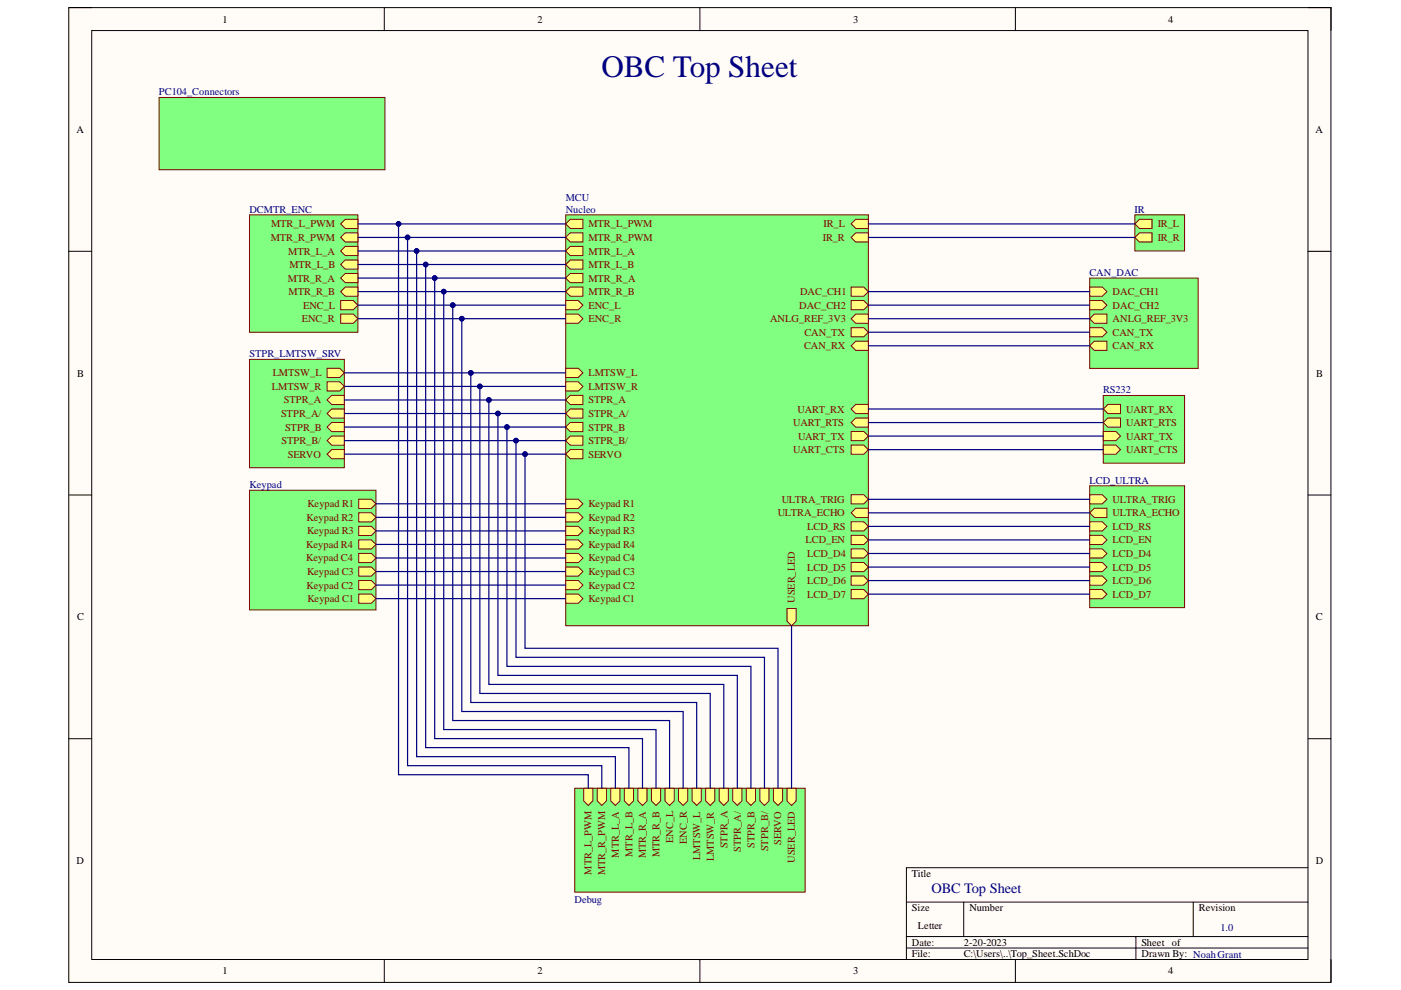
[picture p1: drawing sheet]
<svg xmlns="http://www.w3.org/2000/svg" width="297mm" height="210mm" viewBox="0 0 297 210" stroke-linecap="round" stroke-linejoin="round" font-family="sans-serif">
<defs><g id="words">
<text font-size="6.6" fill="#000080" x="127.6" y="16.3">OBC Top Sheet</text>
<text font-size="3" fill="#000080" x="197.5" y="189.4">OBC Top Sheet</text>
<g font-size="2.2">
<text x="47.1" y="4.8">1</text>
<text x="113.9" y="4.8">2</text>
<text x="180.9" y="4.8">3</text>
<text x="247.7" y="4.8">4</text>
<text x="16.3" y="28.2">A</text>
<text x="278.9" y="28.2">A</text>
<text x="16.3" y="79.9">B</text>
<text x="279.1" y="79.9">B</text>
<text x="16.3" y="131.6">C</text>
<text x="279" y="131.6">C</text>
<text x="16.3" y="183.2">D</text>
<text x="193.3" y="186">Title</text>
<text x="279" y="183.2">D</text>
<text x="193.3" y="193.2">Size</text>
<text x="194.6" y="196.9">Letter</text>
<text x="205.5" y="193.2">Number</text>
<text x="254.2" y="193.2">Revision</text>
<text x="193.3" y="200.5">Date:</text>
<text x="193.3" y="203">File:</text>
<text x="204.3" y="200.5">2-20-2023</text>
<text x="204.3" y="203">C:\Users\..\Top_Sheet.SchDoc</text>
<text x="242" y="200.5">Sheet of</text>
<text x="242" y="203">Drawn By: NoahGrant</text>
<text x="47.1" y="206.6">1</text>
<text x="113.9" y="206.6">2</text>
<text x="180.9" y="206.6">3</text>
<text x="247.7" y="206.6">4</text>
</g>
<g font-size="2.2" fill="#000080">
<text x="33.7" y="20.2">PC104_Connectors</text>
<text x="52.9" y="45.1">DCMTR_ENC</text>
<text x="119.9" y="42.6">MCU</text>
<text x="119.9" y="45.1">Nucleo</text>
<text x="240.6" y="45.1">IR</text>
<text x="231" y="58.5">CAN_DAC</text>
<text x="52.9" y="75.7">STPR_LMTSW_SRV</text>
<text x="233.9" y="83.3">RS232</text>
<text x="52.9" y="103.5">Keypad</text>
<text x="231" y="102.5">LCD_ULTRA</text>
<text x="121.8" y="191.5">Debug</text>
<text x="258.8" y="197.3">1.0</text>
</g>
<g font-size="2.2" fill="#800000">
<text x="57.4" y="51.1">MTR_R_PWM</text>
<text x="57.5" y="48.2">MTR_L_PWM</text>
<text x="61.1" y="54">MTR_L_A</text>
<text x="124.8" y="48.2">MTR_L_PWM</text>
<text x="124.8" y="54">MTR_L_A</text>
<text x="124.8" y="51.1">MTR_R_PWM</text>
<text x="174.5" y="51.1">IR_R</text>
<text x="174.6" y="48.2">IR_L</text>
<text x="245.5" y="48.2">IR_L</text>
<text x="245.5" y="51.1">IR_R</text>
<text x="61" y="59.7">MTR_R_A</text>
<text x="61.4" y="56.9">MTR_L_B</text>
<text x="124.8" y="56.9">MTR_L_B</text>
<text x="124.8" y="59.7">MTR_R_A</text>
<text x="61.2" y="62.6">MTR_R_B</text>
<text x="64.2" y="65.5">ENC_L</text>
<text x="124.8" y="62.6">MTR_R_B</text>
<text x="124.8" y="65.5">ENC_L</text>
<text x="169.5" y="65.5">DAC_CH2</text>
<text x="169.6" y="62.6">DAC_CH1</text>
<text x="235.9" y="62.6">DAC_CH1</text>
<text x="235.9" y="65.5">DAC_CH2</text>
<text x="64" y="68.3">ENC_R</text>
<text x="124.8" y="68.3">ENC_R</text>
<text x="163.3" y="68.3">ANLG_REF_3V3</text>
<text x="170.6" y="71.1">CAN_TX</text>
<text x="235.9" y="68.3">ANLG_REF_3V3</text>
<text x="235.9" y="71.1">CAN_TX</text>
<text x="170.5" y="74">CAN_RX</text>
<text x="235.9" y="74">CAN_RX</text>
<text x="57.6" y="82.7">LMTSW_R</text>
<text x="57.8" y="79.8">LMTSW_L</text>
<text x="124.8" y="82.7">LMTSW_R</text>
<text x="124.8" y="79.8">LMTSW_L</text>
<text x="59.6" y="88.4">STPR_A/</text>
<text x="60.2" y="85.5">STPR_A</text>
<text x="124.8" y="88.4">STPR_A/</text>
<text x="124.8" y="85.5">STPR_A</text>
<text x="169.1" y="87.5">UART_RX</text>
<text x="238.8" y="87.5">UART_RX</text>
<text x="59.7" y="94.2">STPR_B/</text>
<text x="60.4" y="91.3">STPR_B</text>
<text x="124.8" y="91.3">STPR_B</text>
<text x="124.8" y="94.2">STPR_B/</text>
<text x="168.2" y="90.4">UART_RTS</text>
<text x="169.2" y="93.2">UART_TX</text>
<text x="238.8" y="90.4">UART_RTS</text>
<text x="238.8" y="93.2">UART_TX</text>
<text x="61" y="97">SERVO</text>
<text x="124.8" y="97">SERVO</text>
<text x="168.2" y="96.1">UART_CTS</text>
<text x="238.8" y="96.1">UART_CTS</text>
<text x="65.2" y="107.5">Keypad R1</text>
<text x="124.8" y="107.5">Keypad R1</text>
<text x="165.7" y="106.6">ULTRA_TRIG</text>
<text x="235.9" y="106.6">ULTRA_TRIG</text>
<text x="65" y="110.4">Keypad R2</text>
<text x="65.1" y="113.3">Keypad R3</text>
<text x="124.8" y="110.4">Keypad R2</text>
<text x="124.8" y="113.3">Keypad R3</text>
<text x="164.9" y="109.5">ULTRA_ECHO</text>
<text x="171.2" y="112.4">LCD_RS</text>
<text x="235.9" y="109.5">ULTRA_ECHO</text>
<text x="235.9" y="112.4">LCD_RS</text>
<text x="64.9" y="116.2">Keypad R4</text>
<text x="64.9" y="119">Keypad C4</text>
<text x="124.8" y="116.2">Keypad R4</text>
<text x="124.8" y="119">Keypad C4</text>
<text x="170.8" y="115.2">LCD_EN</text>
<text x="171.2" y="118.1">LCD_D4</text>
<text x="235.9" y="115.2">LCD_EN</text>
<text x="235.9" y="118.1">LCD_D4</text>
<text x="65" y="124.8">Keypad C2</text>
<text x="65.1" y="121.9">Keypad C3</text>
<text x="124.8" y="121.9">Keypad C3</text>
<text x="124.8" y="124.8">Keypad C2</text>
<text x="171.2" y="121">LCD_D5</text>
<text x="171.2" y="123.9">LCD_D6</text>
<text x="235.9" y="121">LCD_D5</text>
<text x="235.9" y="123.9">LCD_D6</text>
<text x="65.2" y="127.7">Keypad C1</text>
<text x="124.8" y="127.7">Keypad C1</text>
<text x="168.5" y="127.8" transform="rotate(-90 168.5 127.8)">USER_LED</text>
<text x="171.2" y="126.7">LCD_D7</text>
<text x="235.9" y="126.7">LCD_D7</text>
<text x="142.7" y="178.8" transform="rotate(-90 142.7 178.8)">ENC_L</text>
<text x="145.6" y="178.9" transform="rotate(-90 145.6 178.9)">ENC_R</text>
<text x="154.2" y="179.9" transform="rotate(-90 154.2 179.9)">STPR_A</text>
<text x="160" y="179.7" transform="rotate(-90 160 179.7)">STPR_B</text>
<text x="165.6" y="179.1" transform="rotate(-90 165.6 179.1)">SERVO</text>
<text x="125.4" y="185.4" transform="rotate(-90 125.4 185.4)">MTR_L_PWM</text>
<text x="128.3" y="185.6" transform="rotate(-90 128.3 185.6)">MTR_R_PWM</text>
<text x="131.2" y="181.8" transform="rotate(-90 131.2 181.8)">MTR_L_A</text>
<text x="134.1" y="181.6" transform="rotate(-90 134.1 181.6)">MTR_L_B</text>
<text x="137" y="182" transform="rotate(-90 137 182)">MTR_R_A</text>
<text x="139.8" y="181.7" transform="rotate(-90 139.8 181.7)">MTR_R_B</text>
<text x="148.5" y="182.3" transform="rotate(-90 148.5 182.3)">LMTSW_L</text>
<text x="151.3" y="182.5" transform="rotate(-90 151.3 182.5)">LMTSW_R</text>
<text x="157.1" y="180.5" transform="rotate(-90 157.1 180.5)">STPR_A/</text>
<text x="162.9" y="180.5" transform="rotate(-90 162.9 180.5)">STPR_B/</text>
<text x="168.5" y="182.9" transform="rotate(-90 168.5 182.9)">USER_LED</text>
</g>
</g></defs>
<path d="M14.6 1.6h267.6v206.7h-267.6z" fill-rule="evenodd" fill="#fffcf8"/>
<path d="M14.6 1.6h267.6v206.7h-267.6z" fill="none" stroke="#000" stroke-width=".21"/>
<path d="M19.4 6.5h257.9v196.9h-257.9z" fill-rule="evenodd" fill="#fffcf8"/>
<g fill="none" stroke="#000" stroke-width=".21">
<path d="M14.6 1.6h4.8M19.4 6.5h257.9v196.9h-257.9zM81.5 1.6v4.9M148.4 1.6v4.9M215.3 1.6v4.9M277.3 1.6h4.9v4.9M14.6 53.3h4.8M277.3 53.3h4.9M14.6 105h4.8M277.3 105h4.9M14.6 156.6h4.8M277.3 156.6h4.9"/>
<path d="M192.2 191.3h85.1M192.2 198.6h85.1M204.3 191.3v7.3M240.8 198.6v4.8M253 191.3v7.3M277.3 184h-85.1v19.4M81.5 203.4v4.9M148.4 203.4v4.9M192.2 201h85.1M215.3 203.4v4.9M282.2 203.4v4.9"/>
</g>
<path d="M119.9 45.6h64.2v87.1h-64.2z" fill-rule="evenodd" fill="#80ff80"/>
<path d="M119.9 45.6h64.2v87.1h-64.2z" fill="none" stroke="#800000" stroke-width=".21"/>
<path d="M119.9 47.5l1-1h2.7v1.9h-2.7z" fill-rule="evenodd" fill="#ffff80"/>
<path d="M119.9 47.5l1-1h2.7v1.9h-2.7z" fill="none" stroke="#800000" stroke-width=".21"/>
<path d="M119.9 53.2l1-1h2.7v2h-2.7z" fill-rule="evenodd" fill="#ffff80"/>
<path d="M119.9 53.2l1-1h2.7v2h-2.7z" fill="none" stroke="#800000" stroke-width=".21"/>
<path d="M166.9 129h1.9v2.7l-1 1-.9-1z" fill-rule="evenodd" fill="#ffff80"/>
<path d="M166.9 129h1.9v2.7l-1 1-.9-1z" fill="none" stroke="#800000" stroke-width=".21"/>
<path d="M119.9 56.1l1-1h2.7v2h-2.7z" fill-rule="evenodd" fill="#ffff80"/>
<path d="M119.9 56.1l1-1h2.7v2h-2.7z" fill="none" stroke="#800000" stroke-width=".21"/>
<path d="M119.9 90.5l1-.9h2.7v1.9h-2.7z" fill-rule="evenodd" fill="#ffff80"/>
<path d="M119.9 90.5l1-.9h2.7v1.9h-2.7z" fill="none" stroke="#800000" stroke-width=".21"/>
<path d="M119.9 93.4l1-1h2.7v2h-2.7z" fill-rule="evenodd" fill="#ffff80"/>
<path d="M119.9 93.4l1-1h2.7v2h-2.7z" fill="none" stroke="#800000" stroke-width=".21"/>
<path d="M119.9 50.3l1-.9h2.7v1.9h-2.7z" fill-rule="evenodd" fill="#ffff80"/>
<path d="M119.9 50.3l1-.9h2.7v1.9h-2.7z" fill="none" stroke="#800000" stroke-width=".21"/>
<path d="M180.5 60.9h2.6l1 .9-1 1h-2.6z" fill-rule="evenodd" fill="#ffff80"/>
<path d="M180.5 60.9h2.6l1 .9-1 1h-2.6z" fill="none" stroke="#800000" stroke-width=".21"/>
<path d="M119.9 87.7l1-1h2.7v1.9h-2.7z" fill-rule="evenodd" fill="#ffff80"/>
<path d="M119.9 87.7l1-1h2.7v1.9h-2.7z" fill="none" stroke="#800000" stroke-width=".21"/>
<path d="M119.9 84.8l1-1h2.7v2h-2.7z" fill-rule="evenodd" fill="#ffff80"/>
<path d="M119.9 84.8l1-1h2.7v2h-2.7z" fill="none" stroke="#800000" stroke-width=".21"/>
<path d="M119.9 61.8l1-.9h2.7v1.9h-2.7z" fill-rule="evenodd" fill="#ffff80"/>
<path d="M119.9 61.8l1-.9h2.7v1.9h-2.7z" fill="none" stroke="#800000" stroke-width=".21"/>
<path d="M180.5 73.3l.9-1h2.7v2h-2.7z" fill-rule="evenodd" fill="#ffff80"/>
<path d="M180.5 73.3l.9-1h2.7v2h-2.7z" fill="none" stroke="#800000" stroke-width=".21"/>
<path d="M180.5 69.5h2.6l1 .9-1 1h-2.6z" fill-rule="evenodd" fill="#ffff80"/>
<path d="M180.5 69.5h2.6l1 .9-1 1h-2.6z" fill="none" stroke="#800000" stroke-width=".21"/>
<path d="M180.5 67.6l.9-1h2.7v1.9h-2.7z" fill-rule="evenodd" fill="#ffff80"/>
<path d="M180.5 67.6l.9-1h2.7v1.9h-2.7z" fill="none" stroke="#800000" stroke-width=".21"/>
<path d="M180.5 63.7h2.6l1 1-1 1h-2.6z" fill-rule="evenodd" fill="#ffff80"/>
<path d="M180.5 63.7h2.6l1 1-1 1h-2.6z" fill="none" stroke="#800000" stroke-width=".21"/>
<path d="M180.5 110.6h2.6l1 1-1 1h-2.6z" fill-rule="evenodd" fill="#ffff80"/>
<path d="M180.5 110.6h2.6l1 1-1 1h-2.6z" fill="none" stroke="#800000" stroke-width=".21"/>
<path d="M180.5 113.5h2.6l1 1-1 1h-2.6z" fill-rule="evenodd" fill="#ffff80"/>
<path d="M180.5 113.5h2.6l1 1-1 1h-2.6z" fill="none" stroke="#800000" stroke-width=".21"/>
<path d="M180.5 108.7l.9-.9h2.7v1.9h-2.7z" fill-rule="evenodd" fill="#ffff80"/>
<path d="M180.5 108.7l.9-.9h2.7v1.9h-2.7z" fill="none" stroke="#800000" stroke-width=".21"/>
<path d="M180.5 119.3h2.6l1 .9-1 1h-2.6z" fill-rule="evenodd" fill="#ffff80"/>
<path d="M180.5 119.3h2.6l1 .9-1 1h-2.6z" fill="none" stroke="#800000" stroke-width=".21"/>
<path d="M180.5 116.4h2.6l1 1-1 .9h-2.6z" fill-rule="evenodd" fill="#ffff80"/>
<path d="M180.5 116.4h2.6l1 1-1 .9h-2.6z" fill="none" stroke="#800000" stroke-width=".21"/>
<path d="M180.5 91.5h2.6l1 1-1 .9h-2.6z" fill-rule="evenodd" fill="#ffff80"/>
<path d="M180.5 91.5h2.6l1 1-1 .9h-2.6z" fill="none" stroke="#800000" stroke-width=".21"/>
<path d="M180.5 122.1h2.6l1 1-1 1h-2.6z" fill-rule="evenodd" fill="#ffff80"/>
<path d="M180.5 122.1h2.6l1 1-1 1h-2.6z" fill="none" stroke="#800000" stroke-width=".21"/>
<path d="M119.9 59l1-1h2.7v1.9h-2.7z" fill-rule="evenodd" fill="#ffff80"/>
<path d="M119.9 59l1-1h2.7v1.9h-2.7z" fill="none" stroke="#800000" stroke-width=".21"/>
<path d="M119.9 81h2.7l1 .9-1 1h-2.7z" fill-rule="evenodd" fill="#ffff80"/>
<path d="M119.9 81h2.7l1 .9-1 1h-2.7z" fill="none" stroke="#800000" stroke-width=".21"/>
<path d="M119.9 78.1h2.7l1 1-1 .9h-2.7z" fill-rule="evenodd" fill="#ffff80"/>
<path d="M119.9 78.1h2.7l1 1-1 .9h-2.7z" fill="none" stroke="#800000" stroke-width=".21"/>
<path d="M180.5 104.9h2.6l1 1-1 .9h-2.6z" fill-rule="evenodd" fill="#ffff80"/>
<path d="M180.5 104.9h2.6l1 1-1 .9h-2.6z" fill="none" stroke="#800000" stroke-width=".21"/>
<path d="M180.5 125h2.6l1 1-1 .9h-2.6z" fill-rule="evenodd" fill="#ffff80"/>
<path d="M180.5 125h2.6l1 1-1 .9h-2.6z" fill="none" stroke="#800000" stroke-width=".21"/>
<path d="M180.5 86.7l.9-1h2.7v2h-2.7z" fill-rule="evenodd" fill="#ffff80"/>
<path d="M180.5 86.7l.9-1h2.7v2h-2.7z" fill="none" stroke="#800000" stroke-width=".21"/>
<path d="M119.9 96.3l1-1h2.7v2h-2.7z" fill-rule="evenodd" fill="#ffff80"/>
<path d="M119.9 96.3l1-1h2.7v2h-2.7z" fill="none" stroke="#800000" stroke-width=".21"/>
<path d="M180.5 94.4h2.6l1 .9-1 1h-2.6z" fill-rule="evenodd" fill="#ffff80"/>
<path d="M180.5 94.4h2.6l1 .9-1 1h-2.6z" fill="none" stroke="#800000" stroke-width=".21"/>
<path d="M180.5 89.6l.9-1h2.7v2h-2.7z" fill-rule="evenodd" fill="#ffff80"/>
<path d="M180.5 89.6l.9-1h2.7v2h-2.7z" fill="none" stroke="#800000" stroke-width=".21"/>
<path d="M119.9 63.7h2.7l1 1-1 1h-2.7z" fill-rule="evenodd" fill="#ffff80"/>
<path d="M119.9 63.7h2.7l1 1-1 1h-2.7z" fill="none" stroke="#800000" stroke-width=".21"/>
<path d="M119.9 66.6h2.7l1 1-1 .9h-2.7z" fill-rule="evenodd" fill="#ffff80"/>
<path d="M119.9 66.6h2.7l1 1-1 .9h-2.7z" fill="none" stroke="#800000" stroke-width=".21"/>
<path d="M119.9 105.8h2.7l1 1-1 1h-2.7z" fill-rule="evenodd" fill="#ffff80"/>
<path d="M119.9 105.8h2.7l1 1-1 1h-2.7z" fill="none" stroke="#800000" stroke-width=".21"/>
<path d="M119.9 108.7h2.7l1 1-1 1h-2.7z" fill-rule="evenodd" fill="#ffff80"/>
<path d="M119.9 108.7h2.7l1 1-1 1h-2.7z" fill="none" stroke="#800000" stroke-width=".21"/>
<path d="M119.9 111.6h2.7l1 1-1 .9h-2.7z" fill-rule="evenodd" fill="#ffff80"/>
<path d="M119.9 111.6h2.7l1 1-1 .9h-2.7z" fill="none" stroke="#800000" stroke-width=".21"/>
<path d="M119.9 114.5h2.7l1 .9-1 1h-2.7z" fill-rule="evenodd" fill="#ffff80"/>
<path d="M119.9 114.5h2.7l1 .9-1 1h-2.7z" fill="none" stroke="#800000" stroke-width=".21"/>
<path d="M119.9 117.3h2.7l1 1-1 1h-2.7z" fill-rule="evenodd" fill="#ffff80"/>
<path d="M119.9 117.3h2.7l1 1-1 1h-2.7z" fill="none" stroke="#800000" stroke-width=".21"/>
<path d="M119.9 120.2h2.7l1 1-1 1h-2.7z" fill-rule="evenodd" fill="#ffff80"/>
<path d="M119.9 120.2h2.7l1 1-1 1h-2.7z" fill="none" stroke="#800000" stroke-width=".21"/>
<path d="M119.9 123.1h2.7l1 1-1 .9h-2.7z" fill-rule="evenodd" fill="#ffff80"/>
<path d="M119.9 123.1h2.7l1 1-1 .9h-2.7z" fill="none" stroke="#800000" stroke-width=".21"/>
<path d="M119.9 126h2.7l1 .9-1 1h-2.7z" fill-rule="evenodd" fill="#ffff80"/>
<path d="M119.9 126h2.7l1 .9-1 1h-2.7z" fill="none" stroke="#800000" stroke-width=".21"/>
<path d="M180.5 47.5l.9-1h2.7v1.9h-2.7z" fill-rule="evenodd" fill="#ffff80"/>
<path d="M180.5 47.5l.9-1h2.7v1.9h-2.7z" fill="none" stroke="#800000" stroke-width=".21"/>
<path d="M180.5 50.3l.9-.9h2.7v1.9h-2.7z" fill-rule="evenodd" fill="#ffff80"/>
<path d="M180.5 50.3l.9-.9h2.7v1.9h-2.7z" fill="none" stroke="#800000" stroke-width=".21"/>
<path d="M52.9 45.6h23v24.8h-23z" fill-rule="evenodd" fill="#80ff80"/>
<path d="M52.9 45.6h23v24.8h-23z" fill="none" stroke="#800000" stroke-width=".21"/>
<path d="M72.2 47.5l1-1h2.7v1.9h-2.7z" fill-rule="evenodd" fill="#ffff80"/>
<path d="M72.2 47.5l1-1h2.7v1.9h-2.7z" fill="none" stroke="#800000" stroke-width=".21"/>
<path d="M72.2 50.3l1-.9h2.7v1.9h-2.7z" fill-rule="evenodd" fill="#ffff80"/>
<path d="M72.2 50.3l1-.9h2.7v1.9h-2.7z" fill="none" stroke="#800000" stroke-width=".21"/>
<path d="M72.2 53.2l1-1h2.7v2h-2.7z" fill-rule="evenodd" fill="#ffff80"/>
<path d="M72.2 53.2l1-1h2.7v2h-2.7z" fill="none" stroke="#800000" stroke-width=".21"/>
<path d="M72.2 56.1l1-1h2.7v2h-2.7z" fill-rule="evenodd" fill="#ffff80"/>
<path d="M72.2 56.1l1-1h2.7v2h-2.7z" fill="none" stroke="#800000" stroke-width=".21"/>
<path d="M72.2 59l1-1h2.7v1.9h-2.7z" fill-rule="evenodd" fill="#ffff80"/>
<path d="M72.2 59l1-1h2.7v1.9h-2.7z" fill="none" stroke="#800000" stroke-width=".21"/>
<path d="M72.2 61.8l1-.9h2.7v1.9h-2.7z" fill-rule="evenodd" fill="#ffff80"/>
<path d="M72.2 61.8l1-.9h2.7v1.9h-2.7z" fill="none" stroke="#800000" stroke-width=".21"/>
<path d="M72.2 63.7h2.7l1 1-1 1h-2.7z" fill-rule="evenodd" fill="#ffff80"/>
<path d="M72.2 63.7h2.7l1 1-1 1h-2.7z" fill="none" stroke="#800000" stroke-width=".21"/>
<path d="M72.2 66.6h2.7l1 1-1 .9h-2.7z" fill-rule="evenodd" fill="#ffff80"/>
<path d="M72.2 66.6h2.7l1 1-1 .9h-2.7z" fill="none" stroke="#800000" stroke-width=".21"/>
<path d="M52.9 76.2h20.1v23h-20.1z" fill-rule="evenodd" fill="#80ff80"/>
<path d="M52.9 76.2h20.1v23h-20.1z" fill="none" stroke="#800000" stroke-width=".21"/>
<path d="M69.4 78.1h2.6l1 1-1 .9h-2.6z" fill-rule="evenodd" fill="#ffff80"/>
<path d="M69.4 78.1h2.6l1 1-1 .9h-2.6z" fill="none" stroke="#800000" stroke-width=".21"/>
<path d="M69.4 81h2.6l1 .9-1 1h-2.6z" fill-rule="evenodd" fill="#ffff80"/>
<path d="M69.4 81h2.6l1 .9-1 1h-2.6z" fill="none" stroke="#800000" stroke-width=".21"/>
<path d="M69.4 84.8l.9-1h2.7v2h-2.7z" fill-rule="evenodd" fill="#ffff80"/>
<path d="M69.4 84.8l.9-1h2.7v2h-2.7z" fill="none" stroke="#800000" stroke-width=".21"/>
<path d="M69.4 87.7l.9-1h2.7v1.9h-2.7z" fill-rule="evenodd" fill="#ffff80"/>
<path d="M69.4 87.7l.9-1h2.7v1.9h-2.7z" fill="none" stroke="#800000" stroke-width=".21"/>
<path d="M69.4 90.5l.9-.9h2.7v1.9h-2.7z" fill-rule="evenodd" fill="#ffff80"/>
<path d="M69.4 90.5l.9-.9h2.7v1.9h-2.7z" fill="none" stroke="#800000" stroke-width=".21"/>
<path d="M69.4 93.4l.9-1h2.7v2h-2.7z" fill-rule="evenodd" fill="#ffff80"/>
<path d="M69.4 93.4l.9-1h2.7v2h-2.7z" fill="none" stroke="#800000" stroke-width=".21"/>
<path d="M69.4 96.3l.9-1h2.7v2h-2.7z" fill-rule="evenodd" fill="#ffff80"/>
<path d="M69.4 96.3l.9-1h2.7v2h-2.7z" fill="none" stroke="#800000" stroke-width=".21"/>
<path d="M233.9 83.9h17.3v14.3h-17.3z" fill-rule="evenodd" fill="#80ff80"/>
<path d="M233.9 83.9h17.3v14.3h-17.3z" fill="none" stroke="#800000" stroke-width=".21"/>
<path d="M233.9 86.7l1-1h2.7v2h-2.7z" fill-rule="evenodd" fill="#ffff80"/>
<path d="M233.9 86.7l1-1h2.7v2h-2.7z" fill="none" stroke="#800000" stroke-width=".21"/>
<path d="M233.9 89.6l1-1h2.7v2h-2.7z" fill-rule="evenodd" fill="#ffff80"/>
<path d="M233.9 89.6l1-1h2.7v2h-2.7z" fill="none" stroke="#800000" stroke-width=".21"/>
<path d="M233.9 91.5h2.7l1 1-1 .9h-2.7z" fill-rule="evenodd" fill="#ffff80"/>
<path d="M233.9 91.5h2.7l1 1-1 .9h-2.7z" fill="none" stroke="#800000" stroke-width=".21"/>
<path d="M233.9 94.4h2.7l1 .9-1 1h-2.7z" fill-rule="evenodd" fill="#ffff80"/>
<path d="M233.9 94.4h2.7l1 .9-1 1h-2.7z" fill="none" stroke="#800000" stroke-width=".21"/>
<path d="M231 59h23v19.1h-23z" fill-rule="evenodd" fill="#80ff80"/>
<path d="M231 59h23v19.1h-23z" fill="none" stroke="#800000" stroke-width=".21"/>
<path d="M231 60.9h2.7l1 .9-1 1h-2.7z" fill-rule="evenodd" fill="#ffff80"/>
<path d="M231 60.9h2.7l1 .9-1 1h-2.7z" fill="none" stroke="#800000" stroke-width=".21"/>
<path d="M231 63.7h2.7l1 1-1 1h-2.7z" fill-rule="evenodd" fill="#ffff80"/>
<path d="M231 63.7h2.7l1 1-1 1h-2.7z" fill="none" stroke="#800000" stroke-width=".21"/>
<path d="M231 67.6l1-1h2.7v1.9h-2.7z" fill-rule="evenodd" fill="#ffff80"/>
<path d="M231 67.6l1-1h2.7v1.9h-2.7z" fill="none" stroke="#800000" stroke-width=".21"/>
<path d="M231 69.5h2.7l1 .9-1 1h-2.7z" fill-rule="evenodd" fill="#ffff80"/>
<path d="M231 69.5h2.7l1 .9-1 1h-2.7z" fill="none" stroke="#800000" stroke-width=".21"/>
<path d="M231 73.3l1-1h2.7v2h-2.7z" fill-rule="evenodd" fill="#ffff80"/>
<path d="M231 73.3l1-1h2.7v2h-2.7z" fill="none" stroke="#800000" stroke-width=".21"/>
<path d="M240.6 45.6h10.6v7.6h-10.6z" fill-rule="evenodd" fill="#80ff80"/>
<path d="M240.6 45.6h10.6v7.6h-10.6z" fill="none" stroke="#800000" stroke-width=".21"/>
<path d="M240.6 47.5l1-1h2.7v1.9h-2.7z" fill-rule="evenodd" fill="#ffff80"/>
<path d="M240.6 47.5l1-1h2.7v1.9h-2.7z" fill="none" stroke="#800000" stroke-width=".21"/>
<path d="M240.6 50.3l1-.9h2.7v1.9h-2.7z" fill-rule="evenodd" fill="#ffff80"/>
<path d="M240.6 50.3l1-.9h2.7v1.9h-2.7z" fill="none" stroke="#800000" stroke-width=".21"/>
<path d="M231 103h20.2v25.8h-20.2z" fill-rule="evenodd" fill="#80ff80"/>
<path d="M231 103h20.2v25.8h-20.2z" fill="none" stroke="#800000" stroke-width=".21"/>
<path d="M231 104.9h2.7l1 1-1 .9h-2.7z" fill-rule="evenodd" fill="#ffff80"/>
<path d="M231 104.9h2.7l1 1-1 .9h-2.7z" fill="none" stroke="#800000" stroke-width=".21"/>
<path d="M231 108.7l1-.9h2.7v1.9h-2.7z" fill-rule="evenodd" fill="#ffff80"/>
<path d="M231 108.7l1-.9h2.7v1.9h-2.7z" fill="none" stroke="#800000" stroke-width=".21"/>
<path d="M231 110.6h2.7l1 1-1 1h-2.7z" fill-rule="evenodd" fill="#ffff80"/>
<path d="M231 110.6h2.7l1 1-1 1h-2.7z" fill="none" stroke="#800000" stroke-width=".21"/>
<path d="M231 113.5h2.7l1 1-1 1h-2.7z" fill-rule="evenodd" fill="#ffff80"/>
<path d="M231 113.5h2.7l1 1-1 1h-2.7z" fill="none" stroke="#800000" stroke-width=".21"/>
<path d="M231 116.4h2.7l1 1-1 .9h-2.7z" fill-rule="evenodd" fill="#ffff80"/>
<path d="M231 116.4h2.7l1 1-1 .9h-2.7z" fill="none" stroke="#800000" stroke-width=".21"/>
<path d="M231 119.3h2.7l1 .9-1 1h-2.7z" fill-rule="evenodd" fill="#ffff80"/>
<path d="M231 119.3h2.7l1 .9-1 1h-2.7z" fill="none" stroke="#800000" stroke-width=".21"/>
<path d="M231 122.1h2.7l1 1-1 1h-2.7z" fill-rule="evenodd" fill="#ffff80"/>
<path d="M231 122.1h2.7l1 1-1 1h-2.7z" fill="none" stroke="#800000" stroke-width=".21"/>
<path d="M231 125h2.7l1 1-1 .9h-2.7z" fill-rule="evenodd" fill="#ffff80"/>
<path d="M231 125h2.7l1 1-1 .9h-2.7z" fill="none" stroke="#800000" stroke-width=".21"/>
<path d="M121.9 167.1h48.8v22.1h-48.8z" fill-rule="evenodd" fill="#80ff80"/>
<path d="M121.9 167.1h48.8v22.1h-48.8z" fill="none" stroke="#800000" stroke-width=".21"/>
<path d="M141 167.1h1.9v2.7l-.9 1-1-1z" fill-rule="evenodd" fill="#ffff80"/>
<path d="M141 167.1h1.9v2.7l-.9 1-1-1z" fill="none" stroke="#800000" stroke-width=".21"/>
<path d="M143.9 167.1h1.9v2.7l-1 1-.9-1z" fill-rule="evenodd" fill="#ffff80"/>
<path d="M143.9 167.1h1.9v2.7l-1 1-.9-1z" fill="none" stroke="#800000" stroke-width=".21"/>
<path d="M123.8 167.1h1.9v2.7l-1 1-.9-1z" fill-rule="evenodd" fill="#ffff80"/>
<path d="M123.8 167.1h1.9v2.7l-1 1-.9-1z" fill="none" stroke="#800000" stroke-width=".21"/>
<path d="M126.6 167.1h2v2.7l-1 1-1-1z" fill-rule="evenodd" fill="#ffff80"/>
<path d="M126.6 167.1h2v2.7l-1 1-1-1z" fill="none" stroke="#800000" stroke-width=".21"/>
<path d="M129.5 167.1h1.9v2.7l-.9 1-1-1z" fill-rule="evenodd" fill="#ffff80"/>
<path d="M129.5 167.1h1.9v2.7l-.9 1-1-1z" fill="none" stroke="#800000" stroke-width=".21"/>
<path d="M132.4 167.1h1.9v2.7l-1 1-.9-1z" fill-rule="evenodd" fill="#ffff80"/>
<path d="M132.4 167.1h1.9v2.7l-1 1-.9-1z" fill="none" stroke="#800000" stroke-width=".21"/>
<path d="M135.2 167.1h2v2.7l-1 1-1-1z" fill-rule="evenodd" fill="#ffff80"/>
<path d="M135.2 167.1h2v2.7l-1 1-1-1z" fill="none" stroke="#800000" stroke-width=".21"/>
<path d="M138.1 167.1h2v2.7l-1 1-1-1z" fill-rule="evenodd" fill="#ffff80"/>
<path d="M138.1 167.1h2v2.7l-1 1-1-1z" fill="none" stroke="#800000" stroke-width=".21"/>
<path d="M152.5 167.1h1.9v2.7l-.9 1-1-1z" fill-rule="evenodd" fill="#ffff80"/>
<path d="M152.5 167.1h1.9v2.7l-.9 1-1-1z" fill="none" stroke="#800000" stroke-width=".21"/>
<path d="M155.4 167.1h1.9v2.7l-1 1-.9-1z" fill-rule="evenodd" fill="#ffff80"/>
<path d="M155.4 167.1h1.9v2.7l-1 1-.9-1z" fill="none" stroke="#800000" stroke-width=".21"/>
<path d="M158.2 167.1h2v2.7l-1 1-1-1z" fill-rule="evenodd" fill="#ffff80"/>
<path d="M158.2 167.1h2v2.7l-1 1-1-1z" fill="none" stroke="#800000" stroke-width=".21"/>
<path d="M161.1 167.1h2v2.7l-1 1-1-1z" fill-rule="evenodd" fill="#ffff80"/>
<path d="M161.1 167.1h2v2.7l-1 1-1-1z" fill="none" stroke="#800000" stroke-width=".21"/>
<path d="M164 167.1h1.9v2.7l-.9 1-1-1z" fill-rule="evenodd" fill="#ffff80"/>
<path d="M164 167.1h1.9v2.7l-.9 1-1-1z" fill="none" stroke="#800000" stroke-width=".21"/>
<path d="M146.7 167.1h2v2.7l-1 1-1-1z" fill-rule="evenodd" fill="#ffff80"/>
<path d="M146.7 167.1h2v2.7l-1 1-1-1z" fill="none" stroke="#800000" stroke-width=".21"/>
<path d="M149.6 167.1h2v2.7l-1 1-1-1z" fill-rule="evenodd" fill="#ffff80"/>
<path d="M149.6 167.1h2v2.7l-1 1-1-1z" fill="none" stroke="#800000" stroke-width=".21"/>
<path d="M166.9 167.1h1.9v2.7l-1 1-.9-1z" fill-rule="evenodd" fill="#ffff80"/>
<path d="M166.9 167.1h1.9v2.7l-1 1-.9-1z" fill="none" stroke="#800000" stroke-width=".21"/>
<path d="M33.7 20.7h47.9v15.3h-47.9z" fill-rule="evenodd" fill="#80ff80"/>
<path d="M33.7 20.7h47.9v15.3h-47.9z" fill="none" stroke="#800000" stroke-width=".21"/>
<path d="M52.9 103.9h26.8v25.4h-26.8z" fill-rule="evenodd" fill="#80ff80"/>
<path d="M52.9 103.9h26.8v25.4h-26.8z" fill="none" stroke="#800000" stroke-width=".21"/>
<path d="M76.1 105.8h2.6l1 1-1 1h-2.6z" fill-rule="evenodd" fill="#ffff80"/>
<path d="M76.1 105.8h2.6l1 1-1 1h-2.6z" fill="none" stroke="#800000" stroke-width=".21"/>
<path d="M76.1 108.7h2.6l1 1-1 1h-2.6z" fill-rule="evenodd" fill="#ffff80"/>
<path d="M76.1 108.7h2.6l1 1-1 1h-2.6z" fill="none" stroke="#800000" stroke-width=".21"/>
<path d="M76.1 111.6h2.6l1 1-1 .9h-2.6z" fill-rule="evenodd" fill="#ffff80"/>
<path d="M76.1 111.6h2.6l1 1-1 .9h-2.6z" fill="none" stroke="#800000" stroke-width=".21"/>
<path d="M76.1 114.5h2.6l1 .9-1 1h-2.6z" fill-rule="evenodd" fill="#ffff80"/>
<path d="M76.1 114.5h2.6l1 .9-1 1h-2.6z" fill="none" stroke="#800000" stroke-width=".21"/>
<path d="M76.1 117.3h2.6l1 1-1 1h-2.6z" fill-rule="evenodd" fill="#ffff80"/>
<path d="M76.1 117.3h2.6l1 1-1 1h-2.6z" fill="none" stroke="#800000" stroke-width=".21"/>
<path d="M76.1 120.2h2.6l1 1-1 1h-2.6z" fill-rule="evenodd" fill="#ffff80"/>
<path d="M76.1 120.2h2.6l1 1-1 1h-2.6z" fill="none" stroke="#800000" stroke-width=".21"/>
<path d="M76.1 123.1h2.6l1 1-1 .9h-2.6z" fill-rule="evenodd" fill="#ffff80"/>
<path d="M76.1 123.1h2.6l1 1-1 .9h-2.6z" fill="none" stroke="#800000" stroke-width=".21"/>
<path d="M76.1 126h2.6l1 .9-1 1h-2.6z" fill-rule="evenodd" fill="#ffff80"/>
<path d="M76.1 126h2.6l1 .9-1 1h-2.6z" fill="none" stroke="#800000" stroke-width=".21"/>
<g fill="none" stroke="#000080" stroke-width=".25">
<path d="M84.5 47.5v116.8h40.2v2.8M184.1 47.5h56.5M184.1 50.3h56.5M184.1 61.8h46.9M184.1 64.7h46.9M184.1 67.6h46.9M184.1 70.4h46.9M184.1 73.3h46.9M184.1 86.7h49.8M184.1 89.6h49.8M79.7 106.8h40.2M79.7 109.7h40.2"/>
<path d="M79.7 115.4h40.2M79.7 112.6h40.2M79.7 118.3h40.2M184.1 105.9h46.9M184.1 108.7h46.9M184.1 117.4h46.9M184.1 114.5h46.9M184.1 111.6h46.9M79.7 126.9h40.2M79.7 121.2h40.2M79.7 124.1h40.2M184.1 126h46.9"/>
<path d="M184.1 123.1h46.9M184.1 120.2h46.9"/>
</g>
<circle cx="84.5" cy="47.5" r=".49" fill="#000080"/>
<circle cx="84.5" cy="47.5" r=".49" fill="none" stroke="#000080" stroke-width=".21"/>
<path d="M86.4 50.3v112h41.2v4.8" fill="none" stroke="#000080" stroke-width=".25"/>
<circle cx="86.4" cy="50.3" r=".49" fill="#000080"/>
<circle cx="86.4" cy="50.3" r=".49" fill="none" stroke="#000080" stroke-width=".21"/>
<path d="M88.3 53.2v107.2h42.2v6.7" fill="none" stroke="#000080" stroke-width=".25"/>
<circle cx="88.3" cy="53.2" r=".49" fill="#000080"/>
<circle cx="88.3" cy="53.2" r=".49" fill="none" stroke="#000080" stroke-width=".21"/>
<path d="M90.2 56.1v102.4h43.1v8.6" fill="none" stroke="#000080" stroke-width=".25"/>
<circle cx="90.2" cy="56.1" r=".49" fill="#000080"/>
<circle cx="90.2" cy="56.1" r=".49" fill="none" stroke="#000080" stroke-width=".21"/>
<path d="M92.2 59v97.6h44v10.5" fill="none" stroke="#000080" stroke-width=".25"/>
<circle cx="92.2" cy="59" r=".49" fill="#000080"/>
<circle cx="92.2" cy="59" r=".49" fill="none" stroke="#000080" stroke-width=".21"/>
<path d="M94.1 61.8v92.9h45v12.4" fill="none" stroke="#000080" stroke-width=".25"/>
<circle cx="94.1" cy="61.8" r=".49" fill="#000080"/>
<circle cx="94.1" cy="61.8" r=".49" fill="none" stroke="#000080" stroke-width=".21"/>
<path d="M96 64.7v88.1h46v14.3" fill="none" stroke="#000080" stroke-width=".25"/>
<circle cx="96" cy="64.7" r=".49" fill="#000080"/>
<circle cx="96" cy="64.7" r=".49" fill="none" stroke="#000080" stroke-width=".21"/>
<path d="M97.9 67.6v83.3h46.9v16.2" fill="none" stroke="#000080" stroke-width=".25"/>
<circle cx="97.9" cy="67.6" r=".49" fill="#000080"/>
<circle cx="97.9" cy="67.6" r=".49" fill="none" stroke="#000080" stroke-width=".21"/>
<path d="M99.8 79.1v69.8h47.9v18.2" fill="none" stroke="#000080" stroke-width=".25"/>
<circle cx="99.8" cy="79.1" r=".49" fill="#000080"/>
<circle cx="99.8" cy="79.1" r=".49" fill="none" stroke="#000080" stroke-width=".21"/>
<path d="M101.7 81.9v65.1h48.9v20.1" fill="none" stroke="#000080" stroke-width=".25"/>
<circle cx="101.7" cy="81.9" r=".49" fill="#000080"/>
<circle cx="101.7" cy="81.9" r=".49" fill="none" stroke="#000080" stroke-width=".21"/>
<path d="M103.7 84.8v60.3h49.8v22" fill="none" stroke="#000080" stroke-width=".25"/>
<circle cx="103.7" cy="84.8" r=".49" fill="#000080"/>
<circle cx="103.7" cy="84.8" r=".49" fill="none" stroke="#000080" stroke-width=".21"/>
<path d="M105.6 87.7v55.5h50.7v23.9" fill="none" stroke="#000080" stroke-width=".25"/>
<circle cx="105.6" cy="87.7" r=".49" fill="#000080"/>
<circle cx="105.6" cy="87.7" r=".49" fill="none" stroke="#000080" stroke-width=".21"/>
<path d="M107.5 90.5v50.8h51.7v25.8" fill="none" stroke="#000080" stroke-width=".25"/>
<circle cx="107.5" cy="90.5" r=".49" fill="#000080"/>
<circle cx="107.5" cy="90.5" r=".49" fill="none" stroke="#000080" stroke-width=".21"/>
<path d="M109.4 93.4v46h52.7v27.7" fill="none" stroke="#000080" stroke-width=".25"/>
<circle cx="109.4" cy="93.4" r=".49" fill="#000080"/>
<circle cx="109.4" cy="93.4" r=".49" fill="none" stroke="#000080" stroke-width=".21"/>
<path d="M111.3 96.3v41.2h53.7v29.6" fill="none" stroke="#000080" stroke-width=".25"/>
<circle cx="111.3" cy="96.3" r=".48" fill="#000080"/>
<circle cx="111.3" cy="96.3" r=".48" fill="none" stroke="#000080" stroke-width=".21"/>
<path d="M75.9 61.8h44" fill="none" stroke="#000080" stroke-width=".25"/>
<circle cx="94.1" cy="61.8" r=".49" fill="#000080"/>
<circle cx="94.1" cy="61.8" r=".49" fill="none" stroke="#000080" stroke-width=".21"/>
<path d="M75.9 59h44" fill="none" stroke="#000080" stroke-width=".25"/>
<circle cx="92.2" cy="59" r=".49" fill="#000080"/>
<circle cx="92.2" cy="59" r=".49" fill="none" stroke="#000080" stroke-width=".21"/>
<path d="M75.9 50.3h44" fill="none" stroke="#000080" stroke-width=".25"/>
<circle cx="86.4" cy="50.3" r=".49" fill="#000080"/>
<circle cx="86.4" cy="50.3" r=".49" fill="none" stroke="#000080" stroke-width=".21"/>
<path d="M75.9 47.5h44" fill="none" stroke="#000080" stroke-width=".25"/>
<circle cx="84.5" cy="47.5" r=".49" fill="#000080"/>
<circle cx="84.5" cy="47.5" r=".49" fill="none" stroke="#000080" stroke-width=".21"/>
<path d="M75.9 53.2h44" fill="none" stroke="#000080" stroke-width=".25"/>
<circle cx="88.3" cy="53.2" r=".49" fill="#000080"/>
<circle cx="88.3" cy="53.2" r=".49" fill="none" stroke="#000080" stroke-width=".21"/>
<path d="M75.9 56.1h44" fill="none" stroke="#000080" stroke-width=".25"/>
<circle cx="90.2" cy="56.1" r=".49" fill="#000080"/>
<circle cx="90.2" cy="56.1" r=".49" fill="none" stroke="#000080" stroke-width=".21"/>
<path d="M75.9 64.7h44" fill="none" stroke="#000080" stroke-width=".25"/>
<circle cx="96" cy="64.7" r=".49" fill="#000080"/>
<circle cx="96" cy="64.7" r=".49" fill="none" stroke="#000080" stroke-width=".21"/>
<path d="M75.9 67.6h44" fill="none" stroke="#000080" stroke-width=".25"/>
<circle cx="97.9" cy="67.6" r=".49" fill="#000080"/>
<circle cx="97.9" cy="67.6" r=".49" fill="none" stroke="#000080" stroke-width=".21"/>
<path d="M73 79.1h46.9" fill="none" stroke="#000080" stroke-width=".25"/>
<circle cx="99.8" cy="79.1" r=".49" fill="#000080"/>
<circle cx="99.8" cy="79.1" r=".49" fill="none" stroke="#000080" stroke-width=".21"/>
<path d="M73 81.9h46.9" fill="none" stroke="#000080" stroke-width=".25"/>
<circle cx="101.7" cy="81.9" r=".49" fill="#000080"/>
<circle cx="101.7" cy="81.9" r=".49" fill="none" stroke="#000080" stroke-width=".21"/>
<path d="M73 84.8h46.9M184.1 92.5h49.8M184.1 95.3h49.8" fill="none" stroke="#000080" stroke-width=".25"/>
<circle cx="103.7" cy="84.8" r=".49" fill="#000080"/>
<circle cx="103.7" cy="84.8" r=".49" fill="none" stroke="#000080" stroke-width=".21"/>
<path d="M73 87.7h46.9" fill="none" stroke="#000080" stroke-width=".25"/>
<circle cx="105.6" cy="87.7" r=".49" fill="#000080"/>
<circle cx="105.6" cy="87.7" r=".49" fill="none" stroke="#000080" stroke-width=".21"/>
<path d="M73 90.5h46.9" fill="none" stroke="#000080" stroke-width=".25"/>
<circle cx="107.5" cy="90.5" r=".49" fill="#000080"/>
<circle cx="107.5" cy="90.5" r=".49" fill="none" stroke="#000080" stroke-width=".21"/>
<path d="M73 93.4h46.9" fill="none" stroke="#000080" stroke-width=".25"/>
<circle cx="109.4" cy="93.4" r=".49" fill="#000080"/>
<circle cx="109.4" cy="93.4" r=".49" fill="none" stroke="#000080" stroke-width=".21"/>
<path d="M73 96.3h46.9" fill="none" stroke="#000080" stroke-width=".25"/>
<circle cx="111.3" cy="96.3" r=".48" fill="#000080"/>
<circle cx="111.3" cy="96.3" r=".48" fill="none" stroke="#000080" stroke-width=".21"/>
<path d="M167.8 132.7v34.4" fill="none" stroke="#000080" stroke-width=".25"/>
<use href="#words"/>
</svg>
